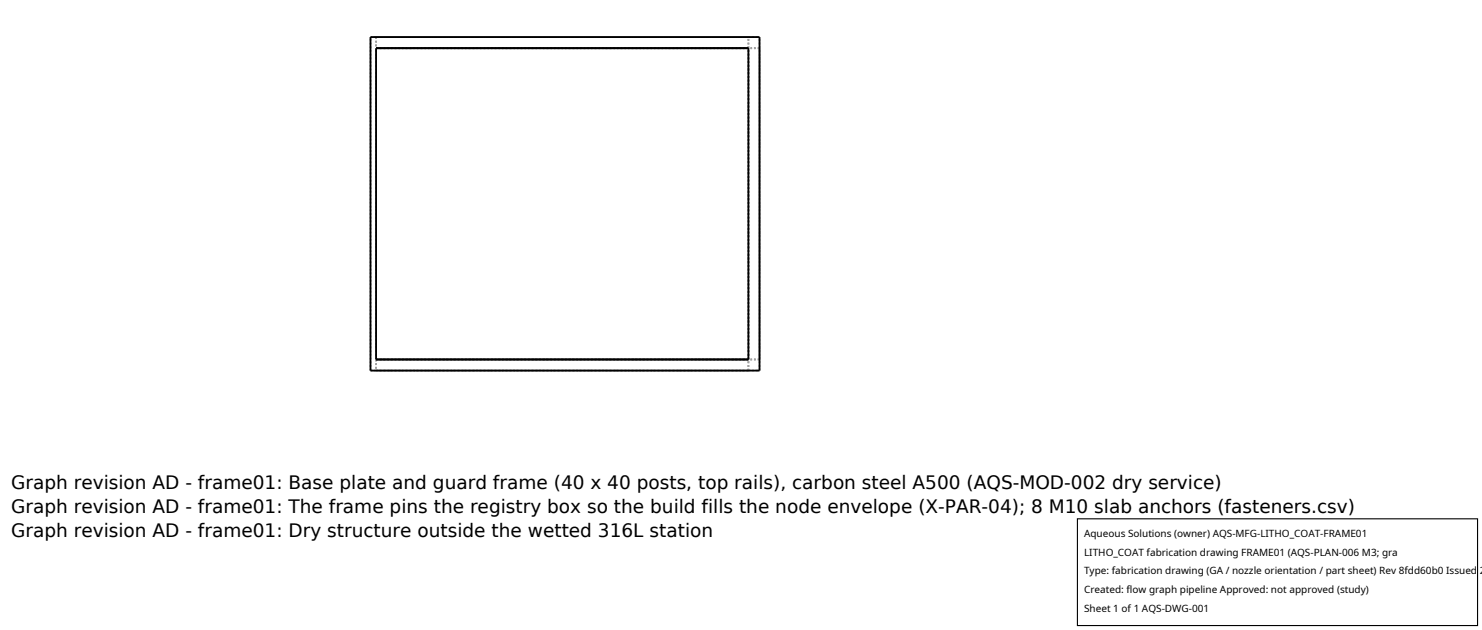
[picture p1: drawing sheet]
<svg xmlns="http://www.w3.org/2000/svg" width="212mm" height="90mm" viewBox="0 0 212 90" stroke-linecap="round" stroke-linejoin="round" font-family="sans-serif">
<defs><g id="words">
<g font-size="2.6">
<text x="1.6" y="69.8">Graph revision AD - frame01: Base plate and guard frame (40 x 40 posts, top rails), carbon steel A500 (AQS-MOD-002 dry service)</text>
<text x="1.6" y="73.3">Graph revision AD - frame01: The frame pins the registry box so the build fills the node envelope (X-PAR-04); 8 M10 slab anchors (fasteners.csv)</text>
<text x="1.6" y="76.7">Graph revision AD - frame01: Dry structure outside the wetted 316L station</text>
</g>
<g font-size="1.4">
<text x="154.8" y="76.6">Aqueous Solutions (owner) AQS-MFG-LITHO_COAT-FRAME01</text>
<text x="154.8" y="79.3">LITHO_COAT fabrication drawing FRAME01 (AQS-PLAN-006 M3; gra</text>
<text x="154.8" y="82">Type: fabrication drawing (GA / nozzle orientation / part sheet) Rev 8fdd60b0 Issued 2</text>
<text x="154.8" y="84.7">Created: flow graph pipeline Approved: not approved (study)</text>
<text x="154.8" y="87.4">Sheet 1 of 1 AQS-DWG-001</text>
</g>
</g></defs>
<g fill="none" stroke="#a0a0a0" stroke-width=".26" stroke-dasharray=".3 .3" stroke-linecap="butt">
<path d="M52.9 5.3h55.6M53.7 5.3v1.6M53.7 6.9h53.2M53.7 5.3h53.2M106.9 6.9v-1.6M106.9 5.3h-53.2M108.5 6.9h-1.6M108.5 6.9v44.4M52.9 52.9h55.6M52.9 52.9v-47.6M53.7 52.9h53.2M53.7 51.3h53.2"/>
<path d="M53.7 51.3v1.6M53.7 51.3v-44.4M106.9 52.9h-53.2M106.9 52.9v-1.6M106.9 51.3v-44.4M108.5 51.3h-1.6M108.5 51.3v-44.4M108.5 52.9v-47.6"/>
</g>
<path d="M52.9 5.3h55.6v47.6h-55.6zM53.7 6.9h53.2v44.4h-53.2z" fill="none" stroke="#000" stroke-width=".26"/>
<path d="M153.9 74.1h57.1v15.2h-57.1z" fill="#fff" stroke="#000" stroke-width=".16"/>
<use href="#words"/>
</svg>
